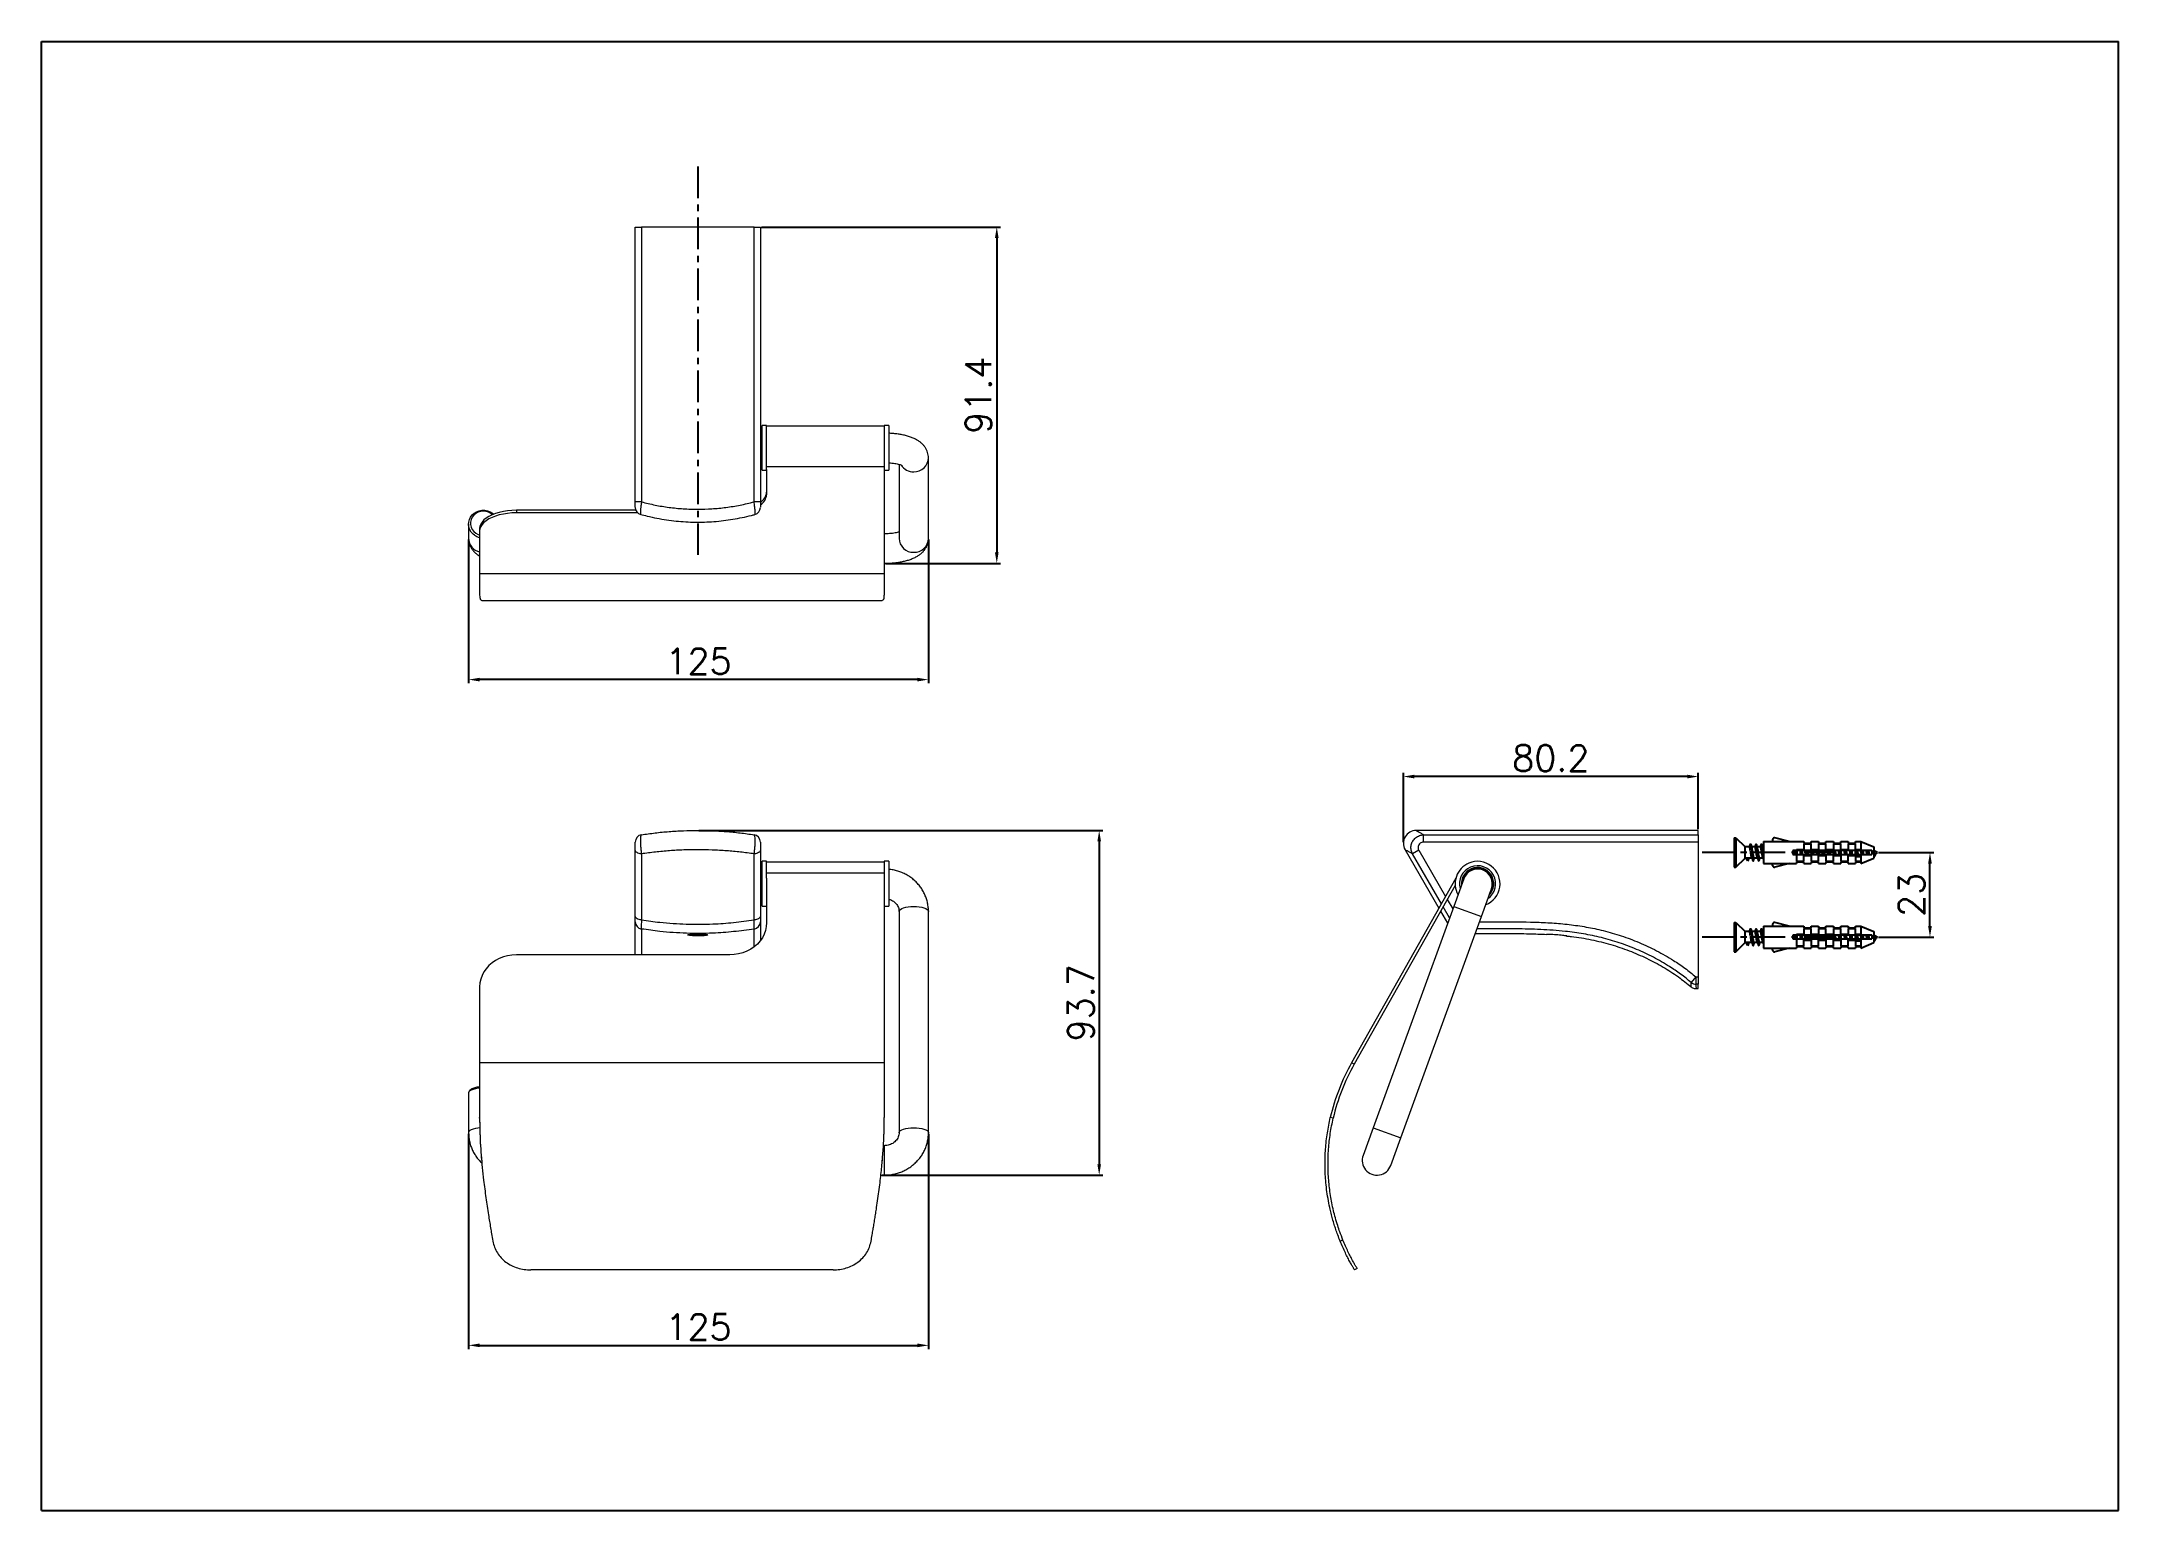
# Model space of a CAD drawing. Extents: x 578 to 1143, y 450 to 850.
import ezdxf

# ---------------------------------------------------------------- set-up
doc = ezdxf.new("R2010")
doc.units = 0
doc.header["$LTSCALE"] = 23.1
doc.linetypes.add('CENTER', pattern=[0.6, 0.375, -0.075, 0.075, -0.075])
doc.layers.get('0').update_dxf_attribs({"linetype": 'CONTINUOUS'})
doc.layers.get('Defpoints').update_dxf_attribs({"linetype": 'CONTINUOUS'})
doc.styles.get("Standard").update_dxf_attribs({"font": 'txt.shx', "bigfont": 'whgtxt.shx'})
doc.dimstyles.get("Standard").update_dxf_attribs({"dimtxt": 2.5, "dimasz": 0.18, "dimexe": 0.18, "dimexo": 0.0625, "dimgap": 0.09, "dimtad": 0, "dimtih": 1, "dimtoh": 1, "dimdec": 4, "dimzin": 0, "dimdsep": 46, "dimtxsty": 'Standard', "dimcen": 0.09, "dimadec": 0, "dimazin": 0, "dimtp": 0.001, "dimtm": 0.001, "dimtfac": 1, "dimtdec": 4, "dimtofl": 0, "dimtmove": 0, "dimatfit": 0, "dimfxl": 0, "dimtolj": 1, "dimtzin": 0, "dimarcsym": 0})

msp = doc.modelspace()

# ---------------------------------------------------------------- blocks, each defined once
blk = doc.blocks.new('A$C32A71373')
at = {"color": 2, "linetype": 'Continuous'}
for p, q in [((0, 0), (0, 420)), ((0, 420), (594, 420)), ((594, 0), (594, 420)), ((0, 0), (594, 0))]:
    blk.add_line(p, q, dxfattribs=at)
blk = doc.blocks.new('A$C4B08682C')
at = {"color": 7, "linetype": 'Continuous'}
for p, q in [((9.7, 31), (10.2, 31)), ((9.7, 31), (9.7, 23)), ((10.2, 31), (12.7, 28.5)), ((10.2, 31), (10.2, 23)), ((13.79, 28.5), (12.7, 28.5)), ((12.7, 25.5), (12.7, 28.5)), ((13.84, 28.66), (13.76, 28.5)), ((14.56, 28.33), (14.5, 28.5)), ((15.29, 28.5), (14.5, 28.5)), ((15.34, 28.66), (15.26, 28.5)), ((16.06, 28.33), (15.98, 28.55)), ((16.79, 28.5), (16, 28.5)), ((17.56, 28.33), (17.48, 28.55)), ((17.7, 28.5), (17.5, 28.5)), ((17.7, 30), (20.2, 30)), ((17.7, 30), (17.7, 24)), ((20.2, 30.5), (20.2, 29.96)), ((20.2, 29.96), (24.65, 29.96)), ((24.65, 29.96), (20.83, 30.98)), ((24.5, 30), (28.7, 30)), ((28.7, 30), (28.7, 29.5)), ((28.7, 29.5), (30.7, 29.5)), ((28.7, 29.35), (30.7, 29.35)), ((28.7, 29.35), (28.7, 27.5)), ((30.7, 30), (32.7, 30)), ((30.7, 29.5), (30.7, 30)), ((30.7, 27.5), (30.7, 29.35)), ((32.7, 30), (32.7, 29.5)), ((32.7, 29.5), (34.7, 29.5)), ((32.7, 29.35), (34.7, 29.35)), ((32.7, 29.35), (32.7, 27.5)), ((34.7, 30), (36.7, 30)), ((34.7, 29.5), (34.7, 30)), ((34.7, 27.5), (34.7, 29.35)), ((36.7, 30), (36.7, 29.5)), ((36.7, 29.5), (38.7, 29.5)), ((36.7, 29.35), (38.7, 29.35)), ((36.7, 29.35), (36.7, 27.5)), ((38.7, 30), (40.7, 30)), ((38.7, 29.5), (38.7, 30)), ((38.7, 27.5), (38.7, 29.35)), ((40.7, 30), (40.7, 29.5)), ((40.7, 29.5), (42.7, 29.5)), ((40.7, 29.35), (42.7, 29.35)), ((40.7, 29.35), (40.7, 27.5)), ((42.7, 30), (44.2, 30)), ((42.7, 29.5), (42.7, 30)), ((42.7, 27.5), (42.7, 29.35)), ((44.2, 30), (47.7, 28.5)), ((44.2, 30), (44.2, 27.5)), ((47.7, 28.5), (47.7, 25.5)), ((9.7, 23), (10.2, 23)), ((10.2, 23), (12.7, 25.5)), ((14.51, 25.5), (12.7, 25.5)), ((13.45, 24.7), (13.04, 25.5)), ((13.69, 25.5), (13.45, 24.7)), ((16.01, 25.5), (15.19, 25.5)), ((17.51, 25.5), (16.69, 25.5)), ((17.7, 24), (20.2, 24)), ((20.2, 24.04), (24.65, 24.04)), ((20.2, 23.5), (20.2, 24.04)), ((24.65, 24.04), (20.83, 23.02)), ((24.5, 24), (26.7, 24)), ((47.2, 27.5), (25.7, 27.5)), ((25.7, 27.5), (25.7, 26.5)), ((25.7, 26.5), (47.2, 26.5)), ((26.7, 27.8), (28.7, 27.8)), ((26.7, 27.8), (26.7, 27.5)), ((26.7, 26.5), (26.7, 24.65)), ((26.7, 24.65), (28.7, 24.65)), ((26.7, 24.5), (28.7, 24.5)), ((26.7, 24.5), (26.7, 24)), ((28.7, 24.65), (28.7, 26.5)), ((28.7, 26.2), (30.7, 26.2)), ((28.7, 24), (28.7, 24.5)), ((28.7, 24), (30.7, 24)), ((30.7, 27.8), (32.7, 27.8)), ((30.7, 26.5), (30.7, 24.65)), ((30.7, 24.65), (32.7, 24.65)), ((30.7, 24.5), (32.7, 24.5)), ((30.7, 24.5), (30.7, 24)), ((32.7, 24.65), (32.7, 26.5)), ((32.7, 26.2), (34.7, 26.2)), ((32.7, 24), (32.7, 24.5)), ((32.7, 24), (34.7, 24)), ((34.7, 27.8), (36.7, 27.8)), ((34.7, 26.5), (34.7, 24.65)), ((34.7, 24.65), (36.7, 24.65)), ((34.7, 24.5), (36.7, 24.5)), ((34.7, 24.5), (34.7, 24)), ((36.7, 24.65), (36.7, 26.5)), ((36.7, 26.2), (38.7, 26.2)), ((36.7, 24), (36.7, 24.5)), ((36.7, 24), (38.7, 24)), ((38.7, 27.8), (40.7, 27.8)), ((38.7, 26.5), (38.7, 24.65)), ((38.7, 24.65), (40.7, 24.65)), ((38.7, 24.5), (40.7, 24.5)), ((38.7, 24.5), (38.7, 24)), ((40.7, 24.65), (40.7, 26.5)), ((40.7, 26.2), (44.2, 26.2)), ((40.7, 24), (40.7, 24.5)), ((40.7, 24), (42.7, 24)), ((42.7, 27.8), (44.2, 27.8)), ((42.7, 26.8), (42.75, 26.51)), ((42.7, 26.2), (42.7, 26.8)), ((42.7, 25.95), (44.2, 25.95)), ((42.7, 25.95), (42.7, 24.65)), ((42.7, 24.65), (44.2, 24.65)), ((42.7, 24.5), (44.2, 24.5)), ((42.7, 24.5), (42.7, 24)), ((44.2, 26.5), (44.2, 24)), ((44.2, 24), (47.7, 25.5)), ((47.2, 27.5), (47.2, 26.5)), ((47.7, 26.24), (47.83, 26.02)), ((9.7, 8), (10.2, 8)), ((9.7, 8), (9.7, 0)), ((10.2, 8), (12.7, 5.5)), ((10.2, 8), (10.2, 0)), ((13.84, 5.66), (13.76, 5.5)), ((15.34, 5.66), (15.26, 5.5)), ((17.7, 7), (20.2, 7)), ((17.7, 7), (17.7, 1)), ((20.2, 7.5), (20.2, 6.96)), ((20.2, 6.96), (24.65, 6.96)), ((24.65, 6.96), (20.83, 7.98)), ((24.5, 7), (28.7, 7)), ((28.7, 7), (28.7, 6.5)), ((28.7, 6.5), (30.7, 6.5)), ((28.7, 6.35), (30.7, 6.35)), ((28.7, 6.35), (28.7, 4.5)), ((30.7, 7), (32.7, 7)), ((30.7, 6.5), (30.7, 7)), ((30.7, 4.5), (30.7, 6.35)), ((32.7, 7), (32.7, 6.5)), ((32.7, 6.5), (34.7, 6.5)), ((32.7, 6.35), (34.7, 6.35)), ((32.7, 6.35), (32.7, 4.5)), ((34.7, 7), (36.7, 7)), ((34.7, 6.5), (34.7, 7)), ((34.7, 4.5), (34.7, 6.35)), ((36.7, 7), (36.7, 6.5)), ((36.7, 6.5), (38.7, 6.5)), ((36.7, 6.35), (38.7, 6.35)), ((36.7, 6.35), (36.7, 4.5)), ((38.7, 7), (40.7, 7)), ((38.7, 6.5), (38.7, 7)), ((38.7, 4.5), (38.7, 6.35)), ((40.7, 7), (40.7, 6.5)), ((40.7, 6.5), (42.7, 6.5)), ((40.7, 6.35), (42.7, 6.35)), ((40.7, 6.35), (40.7, 4.5)), ((42.7, 7), (44.2, 7)), ((42.7, 6.5), (42.7, 7)), ((42.7, 4.5), (42.7, 6.35)), ((44.2, 7), (47.7, 5.5)), ((44.2, 7), (44.2, 4.5)), ((9.7, 0), (10.2, 0)), ((10.2, 0), (12.7, 2.5)), ((13.79, 5.5), (12.7, 5.5)), ((12.7, 2.5), (12.7, 5.5)), ((14.51, 2.5), (12.7, 2.5)), ((13.45, 1.7), (13.04, 2.5)), ((13.69, 2.5), (13.45, 1.7)), ((14.56, 5.33), (14.5, 5.5)), ((15.29, 5.5), (14.5, 5.5)), ((16.01, 2.5), (15.19, 2.5)), ((16.06, 5.33), (15.98, 5.55)), ((16.79, 5.5), (16, 5.5)), ((17.51, 2.5), (16.69, 2.5)), ((17.56, 5.33), (17.48, 5.55)), ((17.7, 5.5), (17.5, 5.5)), ((17.7, 1), (20.2, 1)), ((20.2, 1.04), (24.65, 1.04)), ((20.2, 0.5), (20.2, 1.04)), ((24.65, 1.04), (20.83, 0.02)), ((24.5, 1), (26.7, 1)), ((47.2, 4.5), (25.7, 4.5)), ((25.7, 4.5), (25.7, 3.5)), ((25.7, 3.5), (47.2, 3.5)), ((26.7, 4.8), (28.7, 4.8)), ((26.7, 4.8), (26.7, 4.5)), ((26.7, 3.5), (26.7, 1.65)), ((26.7, 1.65), (28.7, 1.65)), ((26.7, 1.5), (28.7, 1.5)), ((26.7, 1.5), (26.7, 1)), ((28.7, 1.65), (28.7, 3.5)), ((28.7, 3.2), (30.7, 3.2)), ((28.7, 1), (28.7, 1.5)), ((28.7, 1), (30.7, 1)), ((30.7, 4.8), (32.7, 4.8)), ((30.7, 3.5), (30.7, 1.65)), ((30.7, 1.65), (32.7, 1.65)), ((30.7, 1.5), (32.7, 1.5)), ((30.7, 1.5), (30.7, 1)), ((32.7, 1.65), (32.7, 3.5)), ((32.7, 3.2), (34.7, 3.2)), ((32.7, 1), (32.7, 1.5)), ((32.7, 1), (34.7, 1)), ((34.7, 4.8), (36.7, 4.8)), ((34.7, 3.5), (34.7, 1.65)), ((34.7, 1.65), (36.7, 1.65)), ((34.7, 1.5), (36.7, 1.5)), ((34.7, 1.5), (34.7, 1)), ((36.7, 1.65), (36.7, 3.5)), ((36.7, 3.2), (38.7, 3.2)), ((36.7, 1), (36.7, 1.5)), ((36.7, 1), (38.7, 1)), ((38.7, 4.8), (40.7, 4.8)), ((38.7, 3.5), (38.7, 1.65)), ((38.7, 1.65), (40.7, 1.65)), ((38.7, 1.5), (40.7, 1.5)), ((38.7, 1.5), (38.7, 1)), ((40.7, 1.65), (40.7, 3.5)), ((40.7, 3.2), (44.2, 3.2)), ((40.7, 1), (40.7, 1.5)), ((40.7, 1), (42.7, 1)), ((42.7, 4.8), (44.2, 4.8)), ((42.7, 3.8), (42.75, 3.51)), ((42.7, 3.2), (42.7, 3.8)), ((42.7, 2.95), (44.2, 2.95)), ((42.7, 2.95), (42.7, 1.65)), ((42.7, 1.65), (44.2, 1.65)), ((42.7, 1.5), (44.2, 1.5)), ((42.7, 1.5), (42.7, 1)), ((44.2, 3.5), (44.2, 1)), ((44.2, 1), (47.7, 2.5)), ((47.2, 4.5), (47.2, 3.5)), ((47.7, 5.5), (47.7, 2.5)), ((47.7, 3.24), (47.83, 3.02))]:
    blk.add_line(p, q, dxfattribs=at)
at = {"color": 1, "linetype": 'CENTER'}
for p, q in [((37.45, 27), (0, 27)), ((37.45, 4), (0, 4))]:
    blk.add_line(p, q, dxfattribs=at)
at = {"color": 7, "linetype": 'Continuous'}
for points in [[(13.79, 28.5), (13.85, 28.46), (13.91, 28.33), (13.97, 28.12), (14.02, 27.85), (14.08, 27.53), (14.14, 27.17), (14.2, 26.81), (14.25, 26.46), (14.31, 26.15), (14.37, 25.88), (14.43, 25.67), (14.47, 25.57)], [(14.15, 29.25), (14, 28.97), (13.84, 28.66)], [(14.15, 29.25), (14.18, 29.29), (14.23, 29.28), (14.28, 29.17)], [(14.5, 28.5), (14.48, 28.55), (14.37, 28.88), (14.28, 29.17)], [(14.28, 29.17), (14.28, 29.16), (14.34, 28.93), (14.39, 28.61), (14.44, 28.22), (14.49, 27.77), (14.54, 27.28), (14.6, 26.78), (14.65, 26.29), (14.7, 25.83), (14.75, 25.43), (14.81, 25.1), (14.86, 24.87), (14.9, 24.75)], [(15.19, 25.5), (15.13, 25.54), (15.07, 25.67), (15.01, 25.88), (14.96, 26.15), (14.9, 26.46), (14.84, 26.81), (14.79, 27.17), (14.73, 27.53), (14.67, 27.85), (14.61, 28.12), (14.56, 28.33)], [(15.29, 28.5), (15.35, 28.46), (15.41, 28.32), (15.47, 28.12), (15.52, 27.85), (15.58, 27.53), (15.64, 27.18), (15.69, 26.83), (15.75, 26.47), (15.81, 26.15), (15.87, 25.88), (15.93, 25.67), (15.97, 25.57)], [(15.65, 29.25), (15.5, 28.97), (15.34, 28.66)], [(15.65, 29.25), (15.69, 29.3), (15.74, 29.26), (15.78, 29.17)], [(15.98, 28.55), (15.87, 28.88), (15.78, 29.17)], [(15.78, 29.17), (15.8, 29.11), (15.85, 28.86), (15.9, 28.52), (15.95, 28.11), (16.01, 27.65), (16.06, 27.16), (16.11, 26.66), (16.16, 26.17), (16.21, 25.73), (16.27, 25.34), (16.32, 25.04), (16.37, 24.82), (16.4, 24.75)], [(16.69, 25.5), (16.63, 25.54), (16.57, 25.67), (16.52, 25.88), (16.46, 26.15), (16.4, 26.47), (16.34, 26.83), (16.28, 27.18), (16.23, 27.53), (16.17, 27.85), (16.11, 28.12), (16.06, 28.33)], [(17.15, 29.25), (17, 28.97), (16.84, 28.66), (16.76, 28.5)], [(16.79, 28.5), (16.85, 28.46), (16.91, 28.33), (16.96, 28.13), (17.02, 27.86), (17.08, 27.53), (17.14, 27.18), (17.2, 26.82), (17.25, 26.46), (17.31, 26.14), (17.37, 25.87), (17.43, 25.67), (17.47, 25.57)], [(17.15, 29.25), (17.21, 29.3), (17.26, 29.23), (17.28, 29.17)], [(17.48, 28.55), (17.37, 28.88), (17.28, 29.17)], [(17.28, 29.17), (17.31, 29.06), (17.36, 28.78), (17.41, 28.43), (17.47, 28), (17.52, 27.53)], [(17.7, 27.69), (17.67, 27.86), (17.61, 28.13), (17.56, 28.33)], [(13.45, 24.7), (13.5, 24.76), (13.53, 24.83)], [(13.53, 24.83), (13.62, 25.12), (13.73, 25.45), (13.75, 25.5)], [(14.47, 25.57), (14.59, 25.34), (14.75, 25.03), (14.9, 24.75)], [(14.9, 24.75), (14.91, 24.73), (14.96, 24.7), (15.01, 24.79), (15.03, 24.83)], [(15.03, 24.83), (15.12, 25.12), (15.23, 25.45), (15.25, 25.5)], [(15.97, 25.57), (16.09, 25.34), (16.25, 25.03), (16.4, 24.75)], [(16.4, 24.75), (16.42, 24.71), (16.47, 24.71), (16.53, 24.83)], [(16.53, 24.83), (16.62, 25.12), (16.73, 25.45), (16.75, 25.5)], [(17.47, 25.57), (17.59, 25.34), (17.7, 25.13)], [(17.52, 27.53), (17.62, 26.53), (17.67, 26.06), (17.7, 25.86)], [(26.09, 27.5), (26.14, 27.17), (26.2, 26.81), (26.25, 26.5)], [(26.52, 27.5), (26.54, 27.28), (26.6, 26.78), (26.63, 26.5)], [(26.9, 26.5), (26.84, 26.81), (26.79, 27.17), (26.73, 27.5)], [(27.59, 27.5), (27.64, 27.18), (27.69, 26.83), (27.75, 26.5)], [(28.02, 27.5), (28.06, 27.16), (28.11, 26.66), (28.13, 26.5)], [(28.4, 26.5), (28.34, 26.83), (28.28, 27.18), (28.23, 27.5)], [(29.09, 27.5), (29.14, 27.18), (29.2, 26.82), (29.25, 26.5)], [(29.52, 27.5), (29.62, 26.53), (29.63, 26.5)], [(29.9, 26.5), (29.84, 26.82), (29.79, 27.18), (29.73, 27.5)], [(30.59, 27.5), (30.64, 27.18), (30.7, 26.82), (30.75, 26.51)], [(31.02, 27.5), (31.03, 27.41), (31.08, 26.91), (31.13, 26.5)], [(31.4, 26.5), (31.34, 26.82), (31.29, 27.18), (31.23, 27.5)], [(32.09, 27.5), (32.14, 27.17), (32.2, 26.81), (32.25, 26.5)], [(32.52, 27.5), (32.54, 27.28), (32.6, 26.78), (32.63, 26.5)], [(32.9, 26.5), (32.84, 26.81), (32.79, 27.17), (32.73, 27.5)], [(33.59, 27.5), (33.64, 27.18), (33.69, 26.83), (33.75, 26.5)], [(34.02, 27.5), (34.06, 27.16), (34.11, 26.66), (34.13, 26.5)], [(34.4, 26.5), (34.34, 26.83), (34.28, 27.18), (34.23, 27.5)], [(35.09, 27.5), (35.14, 27.18), (35.2, 26.82), (35.25, 26.5)], [(35.52, 27.5), (35.62, 26.53), (35.63, 26.5)], [(35.9, 26.5), (35.84, 26.82), (35.79, 27.18), (35.73, 27.5)], [(36.59, 27.5), (36.64, 27.18), (36.7, 26.82), (36.75, 26.51)], [(37.02, 27.5), (37.03, 27.41), (37.08, 26.91), (37.13, 26.5)], [(37.4, 26.5), (37.34, 26.82), (37.29, 27.18), (37.23, 27.5)], [(38.09, 27.5), (38.14, 27.17), (38.2, 26.81), (38.25, 26.5)], [(38.52, 27.5), (38.54, 27.28), (38.6, 26.78), (38.63, 26.5)], [(38.9, 26.5), (38.84, 26.81), (38.79, 27.17), (38.73, 27.5)], [(39.59, 27.5), (39.64, 27.18), (39.69, 26.83), (39.75, 26.5)], [(40.02, 27.5), (40.06, 27.16), (40.11, 26.66), (40.13, 26.5)], [(40.4, 26.5), (40.34, 26.83), (40.28, 27.18), (40.23, 27.5)], [(41.09, 27.5), (41.14, 27.18), (41.2, 26.82), (41.25, 26.5)], [(41.52, 27.5), (41.62, 26.53), (41.63, 26.5)], [(41.89, 26.5), (41.84, 26.84), (41.78, 27.2), (41.73, 27.5)], [(42.59, 27.5), (42.6, 27.43), (42.65, 27.11), (42.7, 26.8)], [(43.02, 27.5), (43.03, 27.41), (43.08, 26.91), (43.13, 26.5)], [(43.23, 27.5), (43.28, 27.2), (43.34, 26.84), (43.39, 26.5)], [(44.08, 27.5), (44.11, 27.34), (44.17, 27), (44.22, 26.67), (44.25, 26.51)], [(44.52, 27.5), (44.54, 27.32), (44.59, 26.84), (44.63, 26.5)], [(44.73, 27.5), (44.77, 27.23), (44.83, 26.89), (44.89, 26.56), (44.9, 26.5)], [(45.58, 27.5), (45.6, 27.43), (45.66, 27.16), (45.72, 26.89), (45.78, 26.63), (45.81, 26.5)], [(46.01, 27.5), (46.05, 27.22), (46.1, 26.81), (46.14, 26.5)], [(46.2, 27.5), (46.2, 27.5), (46.26, 27.24), (46.32, 26.98), (46.38, 26.72), (46.43, 26.5)], [(47.07, 27.5), (47.07, 27.5), (47.15, 27.32), (47.2, 27.18)], [(47.7, 27.24), (47.75, 27.13), (47.8, 27.02), (47.86, 26.91), (47.92, 26.83), (47.98, 26.77), (48.03, 26.73), (48.09, 26.72)], [(47.7, 26.41), (47.71, 26.37), (47.76, 26.19), (47.81, 26.05), (47.83, 26.02)], [(47.83, 26.02), (47.86, 25.97), (47.92, 25.95), (47.97, 25.97), (48.02, 26.04), (48.07, 26.16), (48.09, 26.21)], [(48.18, 26.74), (48.14, 26.72), (48.09, 26.72)], [(48.09, 26.21), (48.14, 26.33), (48.21, 26.51), (48.28, 26.67)], [(48.28, 26.67), (48.35, 26.81), (48.37, 26.83)], [(14.15, 6.25), (14, 5.97), (13.84, 5.66)], [(14.15, 6.25), (14.18, 6.29), (14.23, 6.28), (14.28, 6.17)], [(14.5, 5.5), (14.48, 5.55), (14.37, 5.88), (14.28, 6.17)], [(14.28, 6.17), (14.28, 6.16), (14.34, 5.93), (14.39, 5.61), (14.44, 5.22), (14.49, 4.77), (14.54, 4.28), (14.6, 3.78), (14.65, 3.29), (14.7, 2.83), (14.75, 2.43), (14.81, 2.1), (14.86, 1.87), (14.9, 1.75)], [(15.65, 6.25), (15.5, 5.97), (15.34, 5.66)], [(15.65, 6.25), (15.69, 6.3), (15.74, 6.26), (15.78, 6.17)], [(15.98, 5.55), (15.87, 5.88), (15.78, 6.17)], [(15.78, 6.17), (15.8, 6.11), (15.85, 5.86), (15.9, 5.52), (15.95, 5.11), (16.01, 4.65), (16.06, 4.16), (16.11, 3.66), (16.16, 3.17), (16.21, 2.73), (16.27, 2.34), (16.32, 2.04), (16.37, 1.82), (16.4, 1.75)], [(17.15, 6.25), (17, 5.97), (16.84, 5.66), (16.76, 5.5)], [(17.15, 6.25), (17.21, 6.3), (17.26, 6.23), (17.28, 6.17)], [(17.48, 5.55), (17.37, 5.88), (17.28, 6.17)], [(17.28, 6.17), (17.31, 6.06), (17.36, 5.78), (17.41, 5.43), (17.47, 5), (17.52, 4.53)], [(13.45, 1.7), (13.5, 1.76), (13.53, 1.83)], [(13.53, 1.83), (13.62, 2.12), (13.73, 2.45), (13.75, 2.5)], [(13.79, 5.5), (13.85, 5.46), (13.91, 5.33), (13.97, 5.12), (14.02, 4.85), (14.08, 4.53), (14.14, 4.17), (14.2, 3.81), (14.25, 3.46), (14.31, 3.15), (14.37, 2.88), (14.43, 2.67), (14.47, 2.57)], [(14.47, 2.57), (14.59, 2.34), (14.75, 2.03), (14.9, 1.75)], [(15.19, 2.5), (15.13, 2.54), (15.07, 2.67), (15.01, 2.88), (14.96, 3.15), (14.9, 3.46), (14.84, 3.81), (14.79, 4.17), (14.73, 4.53), (14.67, 4.85), (14.61, 5.12), (14.56, 5.33)], [(14.9, 1.75), (14.91, 1.73), (14.96, 1.7), (15.01, 1.79), (15.03, 1.83)], [(15.03, 1.83), (15.12, 2.12), (15.23, 2.45), (15.25, 2.5)], [(15.29, 5.5), (15.35, 5.46), (15.41, 5.32), (15.47, 5.12), (15.52, 4.85), (15.58, 4.53), (15.64, 4.18), (15.69, 3.83), (15.75, 3.47), (15.81, 3.15), (15.87, 2.88), (15.93, 2.67), (15.97, 2.57)], [(15.97, 2.57), (16.09, 2.34), (16.25, 2.03), (16.4, 1.75)], [(16.69, 2.5), (16.63, 2.54), (16.57, 2.67), (16.52, 2.88), (16.46, 3.15), (16.4, 3.47), (16.34, 3.83), (16.28, 4.18), (16.23, 4.53), (16.17, 4.85), (16.11, 5.12), (16.06, 5.33)], [(16.4, 1.75), (16.42, 1.71), (16.47, 1.71), (16.53, 1.83)], [(16.53, 1.83), (16.62, 2.12), (16.73, 2.45), (16.75, 2.5)], [(16.79, 5.5), (16.85, 5.46), (16.91, 5.33), (16.96, 5.13), (17.02, 4.86), (17.08, 4.53), (17.14, 4.18), (17.2, 3.82), (17.25, 3.46), (17.31, 3.14), (17.37, 2.87), (17.43, 2.67), (17.47, 2.57)], [(17.47, 2.57), (17.59, 2.34), (17.7, 2.13)], [(17.52, 4.53), (17.62, 3.53), (17.67, 3.06), (17.7, 2.86)], [(17.7, 4.69), (17.67, 4.86), (17.61, 5.13), (17.56, 5.33)], [(26.09, 4.5), (26.14, 4.17), (26.2, 3.81), (26.25, 3.5)], [(26.52, 4.5), (26.54, 4.28), (26.6, 3.78), (26.63, 3.5)], [(26.9, 3.5), (26.84, 3.81), (26.79, 4.17), (26.73, 4.5)], [(27.59, 4.5), (27.64, 4.18), (27.69, 3.83), (27.75, 3.5)], [(28.02, 4.5), (28.06, 4.16), (28.11, 3.66), (28.13, 3.5)], [(28.4, 3.5), (28.34, 3.83), (28.28, 4.18), (28.23, 4.5)], [(29.09, 4.5), (29.14, 4.18), (29.2, 3.82), (29.25, 3.5)], [(29.52, 4.5), (29.62, 3.53), (29.63, 3.5)], [(29.9, 3.5), (29.84, 3.82), (29.79, 4.18), (29.73, 4.5)], [(30.59, 4.5), (30.64, 4.18), (30.7, 3.82), (30.75, 3.51)], [(31.02, 4.5), (31.03, 4.41), (31.08, 3.91), (31.13, 3.5)], [(31.4, 3.5), (31.34, 3.82), (31.29, 4.18), (31.23, 4.5)], [(32.09, 4.5), (32.14, 4.17), (32.2, 3.81), (32.25, 3.5)], [(32.52, 4.5), (32.54, 4.28), (32.6, 3.78), (32.63, 3.5)], [(32.9, 3.5), (32.84, 3.81), (32.79, 4.17), (32.73, 4.5)], [(33.59, 4.5), (33.64, 4.18), (33.69, 3.83), (33.75, 3.5)], [(34.02, 4.5), (34.06, 4.16), (34.11, 3.66), (34.13, 3.5)], [(34.4, 3.5), (34.34, 3.83), (34.28, 4.18), (34.23, 4.5)], [(35.09, 4.5), (35.14, 4.18), (35.2, 3.82), (35.25, 3.5)], [(35.52, 4.5), (35.62, 3.53), (35.63, 3.5)], [(35.9, 3.5), (35.84, 3.82), (35.79, 4.18), (35.73, 4.5)], [(36.59, 4.5), (36.64, 4.18), (36.7, 3.82), (36.75, 3.51)], [(37.02, 4.5), (37.03, 4.41), (37.08, 3.91), (37.13, 3.5)], [(37.4, 3.5), (37.34, 3.82), (37.29, 4.18), (37.23, 4.5)], [(38.09, 4.5), (38.14, 4.17), (38.2, 3.81), (38.25, 3.5)], [(38.52, 4.5), (38.54, 4.28), (38.6, 3.78), (38.63, 3.5)], [(38.9, 3.5), (38.84, 3.81), (38.79, 4.17), (38.73, 4.5)], [(39.59, 4.5), (39.64, 4.18), (39.69, 3.83), (39.75, 3.5)], [(40.02, 4.5), (40.06, 4.16), (40.11, 3.66), (40.13, 3.5)], [(40.4, 3.5), (40.34, 3.83), (40.28, 4.18), (40.23, 4.5)], [(41.09, 4.5), (41.14, 4.18), (41.2, 3.82), (41.25, 3.5)], [(41.52, 4.5), (41.62, 3.53), (41.63, 3.5)], [(41.89, 3.5), (41.84, 3.84), (41.78, 4.2), (41.73, 4.5)], [(42.59, 4.5), (42.6, 4.43), (42.65, 4.11), (42.7, 3.8)], [(43.02, 4.5), (43.03, 4.41), (43.08, 3.91), (43.13, 3.5)], [(43.23, 4.5), (43.28, 4.2), (43.34, 3.84), (43.39, 3.5)], [(44.08, 4.5), (44.11, 4.34), (44.17, 4), (44.22, 3.67), (44.25, 3.51)], [(44.52, 4.5), (44.54, 4.32), (44.59, 3.84), (44.63, 3.5)], [(44.73, 4.5), (44.77, 4.23), (44.83, 3.89), (44.89, 3.56), (44.9, 3.5)], [(45.58, 4.5), (45.6, 4.43), (45.66, 4.16), (45.72, 3.89), (45.78, 3.63), (45.81, 3.5)], [(46.01, 4.5), (46.05, 4.22), (46.1, 3.81), (46.14, 3.5)], [(46.2, 4.5), (46.2, 4.5), (46.26, 4.24), (46.32, 3.98), (46.38, 3.72), (46.43, 3.5)], [(47.07, 4.5), (47.07, 4.5), (47.15, 4.32), (47.2, 4.18)], [(47.7, 4.24), (47.75, 4.13), (47.8, 4.02), (47.86, 3.91), (47.92, 3.83), (47.98, 3.77), (48.03, 3.73), (48.09, 3.72)], [(47.7, 3.41), (47.71, 3.37), (47.76, 3.19), (47.81, 3.05), (47.83, 3.02)], [(47.83, 3.02), (47.86, 2.97), (47.92, 2.95), (47.97, 2.97), (48.02, 3.04), (48.07, 3.16), (48.09, 3.21)], [(48.18, 3.74), (48.14, 3.72), (48.09, 3.72)], [(48.09, 3.21), (48.14, 3.33), (48.21, 3.51), (48.28, 3.67)], [(48.28, 3.67), (48.35, 3.81), (48.37, 3.83)]]:
    blk.add_lwpolyline(points, dxfattribs=at)
for centre, radius, start, end in [((20.7, 30.5), 0.5, 75, 180), ((20.7, 23.5), 0.5, 180, 285), ((42.7, 15.75), 12.75, 61.9275, 66.8526), ((42.7, 38.25), 12.75, 295.4837, 298.0725), ((20.7, 7.5), 0.5, 75, 180), ((20.7, 0.5), 0.5, 180, 285), ((42.7, -7.25), 12.75, 61.9275, 66.8526), ((42.7, 15.25), 12.75, 295.4837, 298.0725)]:
    blk.add_arc(centre, radius, start, end, dxfattribs=at)
blk = doc.blocks.new('*D77')
at = {"color": 2, "lineweight": -2, "transparency": 16777216}
for p, q in [((1077.78, 629.27), (1092.75, 629.27)), ((1091.75, 609.27), (1091.75, 626.27)), ((1077.78, 606.27), (1092.75, 606.27))]:
    blk.add_line(p, q, dxfattribs=at)
at = {"color": 2, "transparency": 16777216}
for points in [[(1091.25, 626.27), (1092.25, 626.27), (1091.75, 629.27)], [(1091.25, 609.27), (1092.25, 609.27), (1091.75, 606.27)]]:
    blk.add_solid(points, dxfattribs=at)
at = {"layer": 'Defpoints', "color": 0, "transparency": 16777216}
for p in [(1077.48, 629.27), (1091.75, 629.27), (1077.48, 606.27)]:
    blk.add_point(p, dxfattribs=at)
at = {"color": 2, "transparency": 16777216, "insert": (1086.75, 617.77), "char_height": 7, "attachment_point": 5, "rotation": 90}
blk.add_mtext('\\A1;23', dxfattribs=at)
blk = doc.blocks.new('A$C43986DA5')
at = {"color": 7, "linetype": 'Continuous', "lineweight": 15}
for p, q in [((45.3, 96.1), (45.3, 114.05)), ((46.99, 113.07), (46.99, 95.11)), ((77.61, 95.11), (77.61, 113.07)), ((79.3, 114.05), (79.3, 96.1)), ((79.8, 108.94), (79.3, 108.94)), ((81, 111.04), (79.8, 111.04)), ((79.8, 98.84), (79.8, 111.04)), ((81, 106.43), (81, 111.04)), ((113, 110.83), (81, 110.83)), ((113, 107.84), (81, 107.84)), ((114.2, 111.04), (113, 111.04)), ((113, 111.04), (113, 110.56)), ((113, 110.56), (113, 106.43)), ((114.2, 111.04), (114.2, 110.56)), ((114.2, 110.56), (114.2, 98.84)), ((81, 106.43), (81, 94.34)), ((113, 106.43), (113, 56.29)), ((79.3, 100.94), (79.8, 100.94)), ((79.8, 98.84), (81, 98.84)), ((113, 98.84), (114.2, 98.84)), ((117, 97.42), (117, 37.28)), ((125, 37.28), (125, 97.42)), ((71, 85.63), (13, 85.63)), ((3, 76.93), (3, 56.29)), ((3, 56.29), (3, 41.41)), ((113, 56.29), (3, 56.29)), ((113, 56.29), (113, 41.41)), ((0, 48.09), (0, 37.28)), ((3, 41.23), (3, 41.41)), ((113, 41.23), (113, 41.41)), ((113, 33.77), (112.75, 33.77)), ((112.06, 25.77), (113, 25.77)), ((99.06, 0), (16.94, 0))]:
    blk.add_line(p, q, dxfattribs=at)
at = {"color": 8, "linetype": 'Continuous', "lineweight": 15}
for p, q in [((113, 33.77), (113, 31.13)), ((113, 31.13), (113, 25.77))]:
    blk.add_line(p, q, dxfattribs=at)
at = {"color": 7, "linetype": 'Continuous', "lineweight": 15, "flags": 128}
for points in [[(46.99, 113.07), (46.65, 113.11), (46.32, 113.18), (46.03, 113.28), (45.78, 113.4), (45.57, 113.55), (45.42, 113.71), (45.33, 113.88), (45.3, 114.05)], [(79.3, 114.05), (79.27, 113.88), (79.18, 113.71), (79.03, 113.55), (78.82, 113.4), (78.57, 113.28), (78.28, 113.18), (77.95, 113.11), (77.61, 113.07)], [(46.99, 95.11), (46.65, 95.16), (46.32, 95.23), (46.03, 95.33), (45.78, 95.45), (45.57, 95.6), (45.42, 95.76), (45.33, 95.93), (45.3, 96.1)], [(79.3, 96.1), (79.27, 95.93), (79.18, 95.76), (79.03, 95.6), (78.82, 95.45), (78.57, 95.33), (78.28, 95.23), (77.95, 95.16), (77.61, 95.11)], [(81, 94.34), (80.93, 93.29), (80.71, 92.26), (80.35, 91.25), (79.85, 90.29), (79.23, 89.39), (78.49, 88.57), (77.63, 87.82), (76.68, 87.17), (75.65, 86.63), (74.55, 86.2), (73.39, 85.89), (72.21, 85.7), (71, 85.63)], [(13, 85.63), (11.79, 85.57), (10.61, 85.38), (9.45, 85.07), (8.35, 84.64), (7.32, 84.09), (6.37, 83.44), (5.51, 82.7), (4.77, 81.87), (4.15, 80.97), (3.65, 80.01), (3.29, 79.01), (3.07, 77.98), (3, 76.93)]]:
    blk.add_lwpolyline(points, dxfattribs=at)
at = {"color": 8, "linetype": 'Continuous', "lineweight": 15, "flags": 128}
for points in [[(117, 97.42), (117, 97.49), (117.11, 97.75), (117.36, 97.99), (117.74, 98.22), (118.24, 98.41), (118.84, 98.58), (119.51, 98.69), (120.24, 98.77), (121, 98.79)], [(121, 98.79), (121.76, 98.77), (122.49, 98.69), (123.16, 98.58), (123.76, 98.41), (124.26, 98.22), (124.64, 97.99), (124.89, 97.75), (125, 97.49), (125, 97.42)], [(3, 49.42), (2.51, 49.36), (1.84, 49.24), (1.24, 49.08), (0.74, 48.88), (0.36, 48.66), (0.11, 48.41), (0, 48.16), (0, 48.09)], [(3.02, 38.61), (2.51, 38.55), (1.84, 38.44), (1.24, 38.27), (0.74, 38.08), (0.36, 37.85), (0.11, 37.61), (0, 37.35), (0, 37.28)], [(117, 37.29), (117, 37.35), (117.11, 37.61), (117.36, 37.85), (117.74, 38.08), (118.24, 38.27), (118.84, 38.44), (119.51, 38.55), (120.24, 38.63), (121, 38.65)], [(121, 38.65), (121.76, 38.63), (122.49, 38.55), (123.16, 38.44), (123.76, 38.27), (124.26, 38.08), (124.64, 37.85), (124.89, 37.61), (125, 37.35), (125, 37.28)]]:
    blk.add_lwpolyline(points, dxfattribs=at)
at = {"color": 7, "linetype": 'Continuous', "lineweight": 15}
for centre, start, end in [((47.3, 116.28), 98.8882, 180), ((77.3, 116.28), 0, 81.1118), ((47.3, 94.62), 180, 261.0188), ((77.3, 94.62), 278.9803, 0)]:
    blk.add_arc(centre, 2, start, end, dxfattribs=at)
for points, knots in [([(46.99, 118.25), (48.22, 118.43), (50.69, 118.79), (54.5, 119.16), (58.38, 119.39), (62.28, 119.47), (66.15, 119.39), (69.99, 119.17), (73.83, 118.8), (76.35, 118.43), (77.61, 118.25)], [0, 0, 0, 0, 0.1236799, 0.2473523, 0.373777, 0.5001985, 0.623739, 0.7472824, 0.8736371, 1, 1, 1, 1]), ([(45.3, 114.05), (45.3, 114.21), (45.3, 114.53), (45.3, 115.05), (45.3, 115.53), (45.3, 115.92), (45.3, 116.18), (45.3, 116.27), (45.3, 116.28), (45.3, 116.28)], [0, 0, 0, 0, 0.1656551, 0.331538, 0.4919935, 0.6477108, 0.8030777, 0.9623232, 1, 1, 1, 1]), ([(46.99, 118.25), (46.98, 118.25), (46.91, 118.23), (46.81, 118), (46.73, 117.38), (46.7, 116.47), (46.73, 115.36), (46.83, 114.15), (46.93, 113.43), (46.99, 113.07)], [0, 0, 0, 0, 0.037076, 0.194954, 0.350771, 0.508047, 0.670046, 0.836164, 1, 1, 1, 1]), ([(77.61, 113.07), (76.38, 113.24), (73.92, 113.57), (70.11, 113.92), (66.23, 114.14), (62.33, 114.22), (58.46, 114.15), (54.61, 113.93), (50.77, 113.59), (48.25, 113.24), (46.99, 113.07)], [0, 0, 0, 0, 0.1235846, 0.2471616, 0.373483, 0.4998012, 0.6234382, 0.7470782, 0.873535, 1, 1, 1, 1]), ([(77.61, 113.07), (77.62, 113.14), (77.69, 113.55), (77.79, 114.37), (77.88, 115.51), (77.9, 116.59), (77.87, 117.48), (77.77, 118.11), (77.66, 118.21), (77.61, 118.25)], [0, 0, 0, 0, 0.036764, 0.19458, 0.350392, 0.507726, 0.66983, 0.83606, 1, 1, 1, 1]), ([(79.3, 116.28), (79.3, 116.26), (79.3, 116.23), (79.3, 115.97), (79.3, 115.58), (79.3, 115.12), (79.3, 114.62), (79.3, 114.27), (79.3, 114.09), (79.3, 114.05)], [0, 0, 0, 0, 0.1658, 0.331827, 0.4924, 0.648166, 0.8035, 0.962649, 1, 1, 1, 1]), ([(125, 97.42), (124.99, 97.69), (124.98, 98.35), (124.84, 99.4), (124.57, 100.57), (124.16, 101.7), (123.64, 102.79), (123.01, 103.82), (122.26, 104.78), (121.42, 105.66), (120.48, 106.46), (119.47, 107.15), (118.38, 107.74), (117.23, 108.23), (116.04, 108.58), (115.02, 108.8), (114.4, 108.85), (114.2, 108.87)], [0, 0, 0, 0, 0.046143, 0.116327, 0.186504, 0.256699, 0.326951, 0.397294, 0.467757, 0.538362, 0.609119, 0.680034, 0.751105, 0.822322, 0.893672, 0.965139, 1, 1, 1, 1]), ([(45.3, 94.62), (45.3, 94.65), (45.3, 94.72), (45.3, 95.24), (45.3, 95.81), (45.3, 96.1)], [0, 0, 0, 0, 0.322325, 0.644717, 1, 1, 1, 1]), ([(79.3, 96.1), (79.3, 95.83), (79.3, 95.29), (79.3, 94.74), (79.3, 94.66), (79.3, 94.62)], [0, 0, 0, 0, 0.322324, 0.644716, 1, 1, 1, 1]), ([(114.2, 100.77), (114.34, 100.73), (114.7, 100.63), (115.23, 100.36), (115.77, 99.98), (116.22, 99.53), (116.58, 99.02), (116.84, 98.47), (116.98, 97.93), (116.99, 97.58), (117, 97.42)], [0, 0, 0, 0, 0.082256, 0.210873, 0.340765, 0.472709, 0.607619, 0.746466, 0.889997, 1, 1, 1, 1]), ([(45.3, 85.63), (45.3, 85.99), (45.3, 87.21), (45.3, 88.94), (45.3, 90.82), (45.3, 92.24), (45.3, 93.23), (45.3, 93.89), (45.3, 94.3), (45.3, 94.43), (45.3, 94.49)], [0, 0, 0, 0, 0.058007, 0.20054, 0.346807, 0.493074, 0.621024, 0.74919, 0.87749, 1, 1, 1, 1]), ([(46.99, 95.11), (46.98, 94.86), (46.96, 94.35), (46.94, 93.55), (46.94, 92.81), (46.97, 92.7), (46.99, 92.65)], [0, 0, 0, 0, 0.17503, 0.356145, 0.678302, 1, 1, 1, 1]), ([(46.99, 95.11), (48.66, 94.88), (51.51, 94.48), (55.58, 94.15), (59.18, 93.97), (62.79, 93.92), (67.08, 94.02), (72.04, 94.35), (75.75, 94.86), (77.61, 95.11)], [0, 0, 0, 0, 0.164922, 0.28168, 0.398438, 0.516019, 0.633599, 0.816409, 1, 1, 1, 1]), ([(77.61, 92.65), (75.76, 92.38), (72.05, 91.86), (67.1, 91.53), (62.82, 91.42), (59.21, 91.47), (55.61, 91.65), (51.52, 92), (48.66, 92.41), (46.99, 92.65)], [0, 0, 0, 0, 0.18281, 0.3664, 0.483158, 0.599915, 0.717497, 0.835078, 1, 1, 1, 1]), ([(59.55, 91.06), (59.58, 91.03), (59.64, 90.98), (60.12, 90.89), (60.82, 90.81), (61.7, 90.77), (62.63, 90.76), (63.53, 90.8), (64.29, 90.87), (64.83, 90.95), (65.09, 91.04), (65.03, 91.11), (64.66, 91.15), (64.03, 91.18), (63.2, 91.19), (62.27, 91.2), (61.34, 91.19), (60.53, 91.18), (59.91, 91.15), (59.59, 91.11), (59.56, 91.07), (59.55, 91.06)], [0, 0, 0, 0, 0.053979, 0.107954, 0.161998, 0.215835, 0.269237, 0.32236, 0.375626, 0.429317, 0.483324, 0.537327, 0.591127, 0.644752, 0.698316, 0.751885, 0.805464, 0.859043, 0.912611, 0.966175, 1, 1, 1, 1]), ([(77.61, 92.65), (77.62, 92.66), (77.64, 92.7), (77.66, 93.03), (77.66, 93.76), (77.63, 94.66), (77.61, 95.11)], [0, 0, 0, 0, 0.175031, 0.356147, 0.678303, 1, 1, 1, 1]), ([(79.3, 94.62), (79.3, 94.63), (79.3, 94.65), (79.3, 94.59), (79.3, 94.32), (79.3, 93.9), (79.3, 93.25), (79.3, 92.24), (79.3, 91.05), (79.3, 90.01), (79.3, 89.59)], [0, 0, 0, 0, 0.202517, 0.405008, 0.507194, 0.609515, 0.711723, 0.813756, 0.925836, 1, 1, 1, 1]), ([(3, 49.74), (2.98, 49.74), (2.73, 49.72), (2.27, 49.65), (1.66, 49.51), (1.11, 49.33), (0.66, 49.11), (0.33, 48.85), (0.11, 48.56), (0, 48.3), (0.01, 48.14), (0.02, 48.1)], [0, 0, 0, 0, 0.01262, 0.155385, 0.299296, 0.445401, 0.595465, 0.73431, 0.851619, 0.958495, 1, 1, 1, 1]), ([(3, 41.41), (3.01, 40.31), (3.03, 38.08), (3.17, 34.67), (3.4, 31.23), (3.71, 27.79), (4.04, 24.71), (4.38, 21.98), (4.7, 19.62), (5.04, 17.29), (5.37, 15.15), (5.68, 13.21), (5.97, 11.48), (6.27, 9.68), (6.48, 8.49), (6.6, 7.82)], [0, 0, 0, 0, 0.098095, 0.198746, 0.299106, 0.39891, 0.499714, 0.568786, 0.639628, 0.70868, 0.777926, 0.832316, 0.886528, 0.937058, 1, 1, 1, 1]), ([(3, 41.23), (3.01, 40.15), (3.03, 37.94), (3.18, 34.59), (3.37, 31.54), (3.55, 29.63), (3.63, 28.85)], [0, 0, 0, 0, 0.266279, 0.539498, 0.811942, 1, 1, 1, 1]), ([(109.4, 7.82), (109.5, 8.39), (109.68, 9.43), (109.94, 10.94), (110.19, 12.4), (110.43, 13.87), (110.67, 15.41), (110.95, 17.24), (111.27, 19.4), (111.6, 21.86), (111.98, 24.92), (112.38, 28.58), (112.73, 32.89), (112.96, 37.19), (112.99, 40.02), (113, 41.41)], [0, 0, 0, 0, 0.053886, 0.098899, 0.140713, 0.189187, 0.234161, 0.280946, 0.354361, 0.427856, 0.49969, 0.62386, 0.748346, 0.876212, 1, 1, 1, 1]), ([(112.38, 28.85), (112.49, 30.16), (112.74, 32.92), (112.95, 37.07), (112.98, 39.86), (113, 41.23)], [0, 0, 0, 0, 0.31688, 0.663981, 1, 1, 1, 1]), ([(0, 37.28), (0.01, 37.02), (0.02, 36.36), (0.16, 35.31), (0.43, 34.14), (0.84, 33), (1.36, 31.92), (1.99, 30.89), (2.74, 29.93), (3.29, 29.32), (3.6, 29.06), (3.61, 29.05)], [0, 0, 0, 0, 0.085576, 0.215735, 0.345884, 0.476064, 0.606349, 0.736805, 0.867483, 0.998423, 1, 1, 1, 1]), ([(117, 37.28), (117, 37.21), (116.99, 36.93), (116.9, 36.44), (116.67, 35.84), (116.31, 35.29), (115.86, 34.8), (115.31, 34.39), (114.7, 34.08), (114.03, 33.87), (113.46, 33.78), (113.11, 33.77), (113, 33.77)], [0, 0, 0, 0, 0.042742, 0.166078, 0.287843, 0.405847, 0.519744, 0.6302, 0.73812, 0.844309, 0.949404, 1, 1, 1, 1]), ([(113, 25.77), (113.26, 25.77), (113.94, 25.78), (115.04, 25.91), (116.26, 26.18), (117.46, 26.57), (118.6, 27.07), (119.68, 27.69), (120.69, 28.42), (121.62, 29.24), (122.45, 30.15), (123.17, 31.13), (123.79, 32.19), (124.28, 33.3), (124.65, 34.45), (124.9, 35.63), (124.99, 36.58), (125, 37.13), (125, 37.28)], [0, 0, 0, 0, 0.042005, 0.109074, 0.176182, 0.243285, 0.310359, 0.377377, 0.444313, 0.511142, 0.577841, 0.644394, 0.710789, 0.777024, 0.843104, 0.909045, 0.974871, 1, 1, 1, 1]), ([(6.6, 7.82), (6.73, 7.27), (6.99, 6.16), (7.77, 4.64), (8.81, 3.27), (10.11, 2.11), (11.63, 1.18), (13.3, 0.51), (15.09, 0.08), (16.32, 0.03), (16.94, 0)], [0, 0, 0, 0, 0.124902, 0.249979, 0.374714, 0.499926, 0.624547, 0.749846, 0.874402, 1, 1, 1, 1]), ([(99.06, 0), (99.68, 0.03), (100.9, 0.08), (102.69, 0.5), (104.37, 1.18), (105.88, 2.11), (107.18, 3.27), (108.23, 4.63), (109.01, 6.16), (109.27, 7.27), (109.4, 7.82)], [0, 0, 0, 0, 0.1249361, 0.24999, 0.3747847, 0.4999211, 0.6246255, 0.7498681, 0.8744923, 1, 1, 1, 1])]:
    blk.add_open_spline(points, degree=3, knots=knots, dxfattribs=at)
at = {"color": 8, "linetype": 'Continuous', "lineweight": 15}
for points, knots in [([(46.99, 92.65), (46.99, 92.65), (46.99, 92.67), (46.99, 92.62), (46.99, 92.36), (46.99, 91.96), (46.99, 91.31), (47, 90.34), (47, 88.95), (47.01, 87.39), (47.02, 86.14), (47.02, 85.63)], [0, 0, 0, 0, 0.181928, 0.363833, 0.455623, 0.547534, 0.63934, 0.730984, 0.831002, 0.931337, 1, 1, 1, 1]), ([(77.59, 87.88), (77.59, 88.23), (77.6, 89.2), (77.6, 90.36), (77.61, 91.39), (77.61, 92.13), (77.61, 92.55), (77.61, 92.71), (77.61, 92.68), (77.61, 92.66), (77.61, 92.65)], [0, 0, 0, 0, 0.064621, 0.177191, 0.288285, 0.399397, 0.549397, 0.69952, 0.849794, 1, 1, 1, 1])]:
    blk.add_open_spline(points, degree=3, knots=knots, dxfattribs=at)
blk = doc.blocks.new('A$C1D18628C')
at = {"color": 7, "linetype": 'Continuous', "lineweight": 15}
for p, q in [((101.46, 119.44), (24.78, 119.44)), ((101.46, 118.25), (101.46, 119.44)), ((21.74, 114.19), (30.93, 98.28)), ((25.49, 114.05), (23.78, 113.07)), ((26.78, 116.28), (26.78, 118.25)), ((26.78, 118.25), (101.46, 118.25)), ((101.46, 116.28), (26.78, 116.28)), ((101.46, 118.25), (101.46, 116.28)), ((101.46, 116.28), (101.46, 79.62)), ((35.54, 106.43), (7.22, 56.29)), ((35.37, 104.51), (7.91, 55.9)), ((37.7, 106.31), (34.96, 98.79)), ((42.48, 96.06), (45.21, 103.57)), ((44.98, 102.94), (45.15, 102.94)), ((45.19, 103.14), (45.16, 103.41)), ((45.46, 103.94), (45.47, 103.88)), ((34.96, 98.79), (13.07, 38.65)), ((20.59, 35.92), (42.48, 96.06)), ((31.4, 97.47), (33.29, 94.2)), ((100.82, 79.62), (99.54, 78.11)), ((100.82, 79.62), (101.46, 79.62)), ((100.82, 79.62), (100.82, 77.64)), ((101.46, 79.62), (101.46, 77.64)), ((101.46, 77.64), (100.82, 77.64)), ((100.83, 76.44), (101.46, 76.44)), ((101.46, 76.44), (101.46, 77.64)), ((7.91, 55.9), (7.22, 56.29)), ((2.21, 41.23), (1.43, 41.41)), ((13.07, 38.65), (10.34, 31.13)), ((17.85, 28.4), (20.59, 35.92)), ((4.85, 8.13), (4.11, 7.82)), ((8.72, 0.41), (8.03, 0))]:
    blk.add_line(p, q, dxfattribs=at)
at = {"color": 8, "linetype": 'Continuous', "lineweight": 15}
for p, q in [((31.62, 99.49), (23.78, 113.07)), ((25.49, 114.05), (32.75, 101.49)), ((33.83, 95.67), (32.08, 98.69)), ((33.21, 100.68), (34.71, 98.1)), ((34.96, 98.79), (42.48, 96.06)), ((13.07, 38.65), (20.59, 35.92))]:
    blk.add_line(p, q, dxfattribs=at)
at = {"color": 7, "linetype": 'Continuous', "lineweight": 15}
for centre, radius, start, end in [((24.78, 115.94), 3.5, 89.9896, 210.0284), ((41.46, 104.94), 6.1, 112.9509, 209.0244), ((41.46, 104.94), 4.3, 112.9509, 181.5289), ((41.46, 104.94), 4.2, 322.2472, 177.7528), ((41.46, 104.94), 4, 340, 160), ((41.46, 104.94), 6.1, 290.9756, 112.9509), ((41.46, 104.94), 4.3, 318.4711, 112.9509), ((100.82, 79.66), 2.01, 230.3787, 270.0478), ((55.8, 28.85), 55.8, 150.5373, 166.9859), ((55.8, 28.85), 55, 150.5373, 166.9859), ((14.09, 29.77), 4, 160, 340)]:
    blk.add_arc(centre, radius, start, end, dxfattribs=at)
at = {"color": 8, "linetype": 'Continuous', "lineweight": 15}
for radius, start, end in [(4.91, 112.9509, 195.4312), (4.41, 112.9509, 184.8774), (4.91, 304.5688, 112.9509), (4.41, 315.1226, 112.9509)]:
    blk.add_arc((41.46, 104.94), radius, start, end, dxfattribs=at)
for points, knots in [([(24.78, 119.44), (24.78, 119.44), (24.73, 119.47), (24.88, 119.38), (25.23, 119.17), (25.86, 118.8), (26.47, 118.44), (26.78, 118.25)], [0, 0, 0, 0, 0.00048, 0.24684, 0.494607, 0.746616, 1, 1, 1, 1]), ([(23.78, 113.07), (23.48, 113.23), (22.86, 113.57), (22.23, 113.93), (21.85, 114.13), (21.7, 114.22), (21.74, 114.19), (21.74, 114.19)], [0, 0, 0, 0, 0.2465163, 0.4942853, 0.7461612, 0.9995264, 1, 1, 1, 1]), ([(99.54, 78.11), (98.59, 78.88), (96.69, 80.42), (93.27, 82.72), (89.29, 85.02), (84.71, 87.17), (79.98, 88.96), (75.15, 90.37), (70.25, 91.39), (64.74, 92.13), (58.61, 92.55), (51.88, 92.71), (46.09, 92.68), (42.55, 92.66), (41.24, 92.66)], [0, 0, 0, 0, 0.059495, 0.119, 0.200877, 0.283023, 0.36519, 0.447097, 0.527929, 0.608774, 0.717914, 0.827144, 0.936484, 1, 1, 1, 1]), ([(41.96, 94.63), (43.88, 94.63), (48.89, 94.64), (55.47, 94.59), (61.7, 94.32), (66.37, 93.9), (71.02, 93.24), (75.75, 92.25), (80.55, 90.86), (85.41, 89.03), (90.15, 86.81), (94.3, 84.42), (97.87, 82.02), (99.84, 80.42), (100.82, 79.62)], [0, 0, 0, 0, 0.092513, 0.241782, 0.31711, 0.392537, 0.467881, 0.543096, 0.625717, 0.708338, 0.793079, 0.877812, 0.93876, 1, 1, 1, 1]), ([(99.53, 76.92), (99.53, 76.93), (99.53, 76.96), (99.53, 77.19), (99.53, 77.55), (99.54, 77.92), (99.54, 78.11)], [0, 0, 0, 0, 0.2482934, 0.4979729, 0.7487946, 1, 1, 1, 1]), ([(100.82, 77.64), (100.82, 77.46), (100.82, 77.09), (100.83, 76.72), (100.83, 76.49), (100.83, 76.46), (100.83, 76.44)], [0, 0, 0, 0, 0.249272, 0.498925, 0.749736, 1, 1, 1, 1])]:
    blk.add_open_spline(points, degree=3, knots=knots, dxfattribs=at)
at = {"color": 7, "linetype": 'Continuous', "lineweight": 15}
for points, knots in [([(23.78, 113.07), (23.74, 113.14), (23.53, 113.55), (23.31, 114.37), (23.38, 115.51), (23.8, 116.59), (24.57, 117.48), (25.6, 118.11), (26.39, 118.21), (26.78, 118.25)], [0, 0, 0, 0, 0.0367638, 0.1945798, 0.350392, 0.5077264, 0.6698308, 0.8360603, 1, 1, 1, 1]), ([(26.78, 116.28), (26.6, 116.26), (26.26, 116.23), (25.8, 115.97), (25.47, 115.58), (25.29, 115.12), (25.27, 114.62), (25.38, 114.27), (25.48, 114.09), (25.49, 114.05)], [0, 0, 0, 0, 0.165799, 0.331827, 0.4924, 0.648165, 0.8035, 0.962649, 1, 1, 1, 1]), ([(45.15, 106.82), (45.15, 106.81), (45.11, 106.75), (45.08, 106.7), (45.06, 106.65)], [0, 0, 0, 0, 0.2146945, 1, 1, 1, 1]), ([(45.34, 103.55), (45.33, 103.6), (45.32, 103.69), (45.31, 103.85), (45.31, 103.9)], [0, 0, 0, 0, 0.652527, 1, 1, 1, 1]), ([(40.8, 91.44), (41.71, 91.44), (44.65, 91.44), (49.56, 91.43), (55.12, 91.41), (58.65, 91.25), (60.21, 91.18)], [0, 0, 0, 0, 0.1411582, 0.4535787, 0.7590761, 1, 1, 1, 1]), ([(65.67, 90.77), (65.68, 90.77), (65.72, 90.76), (65.46, 90.8), (64.93, 90.86), (64.16, 90.95), (63.26, 91.04), (62.31, 91.11), (61.44, 91.15), (60.75, 91.18), (60.29, 91.19), (60.24, 91.2), (60.21, 91.2)], [0, 0, 0, 0, 0.038039, 0.144321, 0.250892, 0.358311, 0.466364, 0.574408, 0.682045, 0.789333, 0.896501, 1, 1, 1, 1]), ([(65.67, 90.74), (66.1, 90.7), (68.36, 90.5), (72.38, 89.78), (77.63, 88.51), (82.65, 86.81), (87.41, 84.76), (91.88, 82.38), (95.95, 79.8), (98.38, 77.84), (99.52, 76.91)], [0, 0, 0, 0, 0.034945, 0.183676, 0.329201, 0.471796, 0.611356, 0.747754, 0.880876, 1, 1, 1, 1]), ([(99.53, 76.92), (99.53, 76.92), (99.63, 76.81), (99.9, 76.65), (100.33, 76.49), (100.66, 76.42), (100.82, 76.44), (100.83, 76.44)], [0, 0, 0, 0, 0.003853, 0.314551, 0.648342, 0.990514, 1, 1, 1, 1]), ([(4.11, 7.82), (3.89, 8.39), (3.47, 9.43), (2.94, 10.94), (2.47, 12.4), (2.04, 13.87), (1.63, 15.41), (1.21, 17.24), (0.79, 19.4), (0.42, 21.86), (0.1, 24.92), (-0.06, 28.58), (0.09, 32.89), (0.55, 37.19), (1.14, 40.02), (1.43, 41.41)], [0, 0, 0, 0, 0.053886, 0.098899, 0.140713, 0.189187, 0.234161, 0.280946, 0.354361, 0.427856, 0.49969, 0.62386, 0.748346, 0.876212, 1, 1, 1, 1]), ([(4.85, 8.13), (4.57, 8.86), (4.06, 10.15), (3.38, 12.16), (2.8, 14.08), (2.27, 16.14), (1.83, 18.16), (1.46, 20.25), (1.18, 22.32), (0.9, 25.1), (0.75, 28.58), (0.89, 32.83), (1.35, 37.07), (1.93, 39.86), (2.21, 41.23)], [0, 0, 0, 0, 0.070163, 0.124408, 0.190049, 0.24941, 0.314182, 0.375083, 0.438755, 0.499748, 0.623914, 0.748389, 0.876235, 1, 1, 1, 1]), ([(8.03, 0), (8.02, 0.03), (7.99, 0.08), (7.73, 0.5), (7.34, 1.18), (6.82, 2.11), (6.2, 3.27), (5.52, 4.63), (4.81, 6.16), (4.34, 7.27), (4.11, 7.82)], [0, 0, 0, 0, 0.124936, 0.24999, 0.374785, 0.499921, 0.624626, 0.749868, 0.874492, 1, 1, 1, 1]), ([(8.72, 0.41), (8.7, 0.44), (8.67, 0.49), (8.42, 0.91), (8.04, 1.57), (7.52, 2.49), (6.91, 3.63), (6.24, 4.98), (5.54, 6.48), (5.08, 7.58), (4.85, 8.13)], [0, 0, 0, 0, 0.125718, 0.251448, 0.376717, 0.502054, 0.626647, 0.751464, 0.875393, 1, 1, 1, 1])]:
    blk.add_open_spline(points, degree=3, knots=knots, dxfattribs=at)
blk = doc.blocks.new('A$C14B227E9')
at = {"color": 7, "linetype": 'Continuous', "lineweight": 15}
for p, q in [((45.3, 26.78), (45.3, 101.46)), ((45.3, 101.46), (46.99, 101.46)), ((46.99, 101.46), (46.99, 26.78)), ((77.61, 101.46), (46.99, 101.46)), ((77.61, 26.78), (77.61, 101.46)), ((77.61, 101.46), (79.3, 101.46)), ((79.3, 101.46), (79.3, 26.78)), ((79.8, 45.46), (79.3, 45.46)), ((81, 47.56), (79.8, 47.56)), ((79.8, 35.36), (79.8, 47.56)), ((81, 35.54), (81, 47.56)), ((113, 47.34), (81, 47.34)), ((114.2, 47.56), (113, 47.56)), ((113, 47.56), (113, 39.08)), ((114.2, 47.56), (114.2, 39.08)), ((79.3, 37.46), (79.8, 37.46)), ((79.8, 35.36), (81, 35.36)), ((113, 36.33), (81, 36.33)), ((81, 35.54), (81, 28.71)), ((113, 39.08), (113, 35.54)), ((113, 35.54), (113, 7.22)), ((113, 35.36), (114.2, 35.36)), ((114.2, 39.08), (114.2, 35.36)), ((117, 36.98), (117, 16.83)), ((125, 16.83), (125, 38.72)), ((13, 24.49), (13, 23.79)), ((45.47, 24.49), (13, 24.49)), ((45.97, 23.79), (13, 23.79)), ((46.99, 26.78), (45.3, 26.78)), ((79.3, 26.78), (77.61, 26.78)), ((0, 20.76), (0, 16.83)), ((3, 19.57), (3, 18.87)), ((3, 18.87), (3, 7.22)), ((113, 7.22), (3, 7.22)), ((3, 7.22), (3, 1.43)), ((113, 7.22), (113, 1.43)), ((3.63, 0), (112.38, 0))]:
    blk.add_line(p, q, dxfattribs=at)
at = {"color": 7, "linetype": 'Continuous', "lineweight": 15, "flags": 128}
for points in [[(1.63, 17.74), (1.24, 18.04), (0.74, 18.58), (0.36, 19.2), (0.11, 19.88), (0, 20.59), (0.04, 21.3), (0.22, 21.99), (0.54, 22.64), (0.98, 23.23), (1.53, 23.72), (2.17, 24.11), (2.87, 24.37), (3.62, 24.51), (4.38, 24.51), (5.13, 24.37), (5.83, 24.11), (6.47, 23.72), (6.82, 23.43)], [(13, 24.49), (11.79, 24.45), (10.61, 24.35), (9.45, 24.17), (8.35, 23.92), (7.32, 23.62), (6.37, 23.25), (5.51, 22.83), (4.77, 22.36), (4.15, 21.86), (3.65, 21.31), (3.29, 20.75), (3.07, 20.16), (3, 19.57)], [(13, 23.79), (11.79, 23.76), (10.61, 23.65), (9.45, 23.47), (8.35, 23.23), (7.32, 22.92), (6.37, 22.55), (5.51, 22.13), (4.77, 21.67), (4.15, 21.16), (3.65, 20.62), (3.29, 20.05), (3.07, 19.47), (3, 18.87)]]:
    blk.add_lwpolyline(points, dxfattribs=at)
at = {"color": 8, "linetype": 'Continuous', "lineweight": 15, "flags": 128}
blk.add_lwpolyline([(6.45, 23.29), (6.06, 23.6), (5.42, 23.94), (4.73, 24.15), (4, 24.22), (3.27, 24.15), (2.58, 23.94), (1.94, 23.6), (1.4, 23.14), (0.97, 22.58), (0.67, 21.95), (0.52, 21.28), (0.52, 20.59), (0.67, 19.92), (0.97, 19.29), (1.4, 18.73), (1.94, 18.27), (2.58, 17.93), (3, 17.78)], dxfattribs=at)
at = {"color": 8, "linetype": 'Continuous', "lineweight": 15}
for centre, radius, start, end in [((120.95, 39.01), 4.05, 213.7752, 270.6887), ((121.13, 38.82), 3.87, 268.0072, 359.3181), ((3.96, 21.12), 4.11, 235.4472, 256.4636), ((3.8, 16.91), 3.8, 181.1842, 257.8139), ((120.88, 16.95), 3.88, 181.7496, 271.812), ((121.13, 16.94), 3.87, 268.028, 358.4104)]:
    blk.add_arc(centre, radius, start, end, dxfattribs=at)
at = {"color": 7, "linetype": 'Continuous', "lineweight": 15}
for centre, radius, start, end in [((77.42, 29.74), 3.6, 302.6587, 354.7406), ((77.42, 29.04), 3.6, 302.6587, 354.7406), ((47.3, 25.29), 2, 179.995, 254.7596), ((77.3, 25.29), 2, 285.1516, 0.0036)]:
    blk.add_arc(centre, radius, start, end, dxfattribs=at)
for points, knots in [([(125, 38.72), (124.99, 38.97), (124.97, 39.49), (124.78, 40.24), (124.5, 40.95), (124.12, 41.6), (123.65, 42.19), (123.1, 42.73), (122.46, 43.23), (121.71, 43.69), (120.84, 44.12), (119.84, 44.49), (118.75, 44.81), (117.62, 45.06), (116.46, 45.24), (115.32, 45.37), (114.56, 45.41), (114.2, 45.43)], [0, 0, 0, 0, 0.053483, 0.108408, 0.162577, 0.216878, 0.272332, 0.330232, 0.392257, 0.460411, 0.536181, 0.618089, 0.700137, 0.779478, 0.856404, 0.931663, 1, 1, 1, 1]), ([(114.2, 37.42), (114.23, 37.42), (114.53, 37.4), (115.09, 37.34), (115.84, 37.24), (116.5, 37.11), (117.05, 36.98), (117.46, 36.84), (117.73, 36.73), (117.88, 36.66), (117.89, 36.65), (117.89, 36.64)], [0, 0, 0, 0, 0.014307, 0.158542, 0.300661, 0.439513, 0.573863, 0.702517, 0.811161, 0.913556, 1, 1, 1, 1]), ([(45.3, 25.31), (45.3, 25.3), (45.3, 25.29), (45.3, 25.45), (45.3, 25.75), (45.3, 26.17), (45.3, 26.53), (45.3, 26.74), (45.3, 26.78)], [0, 0, 0, 0, 0.100041, 0.316064, 0.525709, 0.734881, 0.949277, 1, 1, 1, 1]), ([(46.78, 23.39), (47.37, 23.23), (48.83, 22.84), (51.17, 22.34), (53.79, 21.89), (56.41, 21.56), (59.01, 21.35), (61.59, 21.26), (64.16, 21.29), (66.71, 21.42), (69.26, 21.67), (71.82, 22.04), (74.37, 22.52), (76.38, 22.96), (77.52, 23.28), (77.82, 23.37)], [0, 0, 0, 0, 0.05865, 0.144644, 0.229361, 0.31299, 0.395729, 0.477786, 0.558969, 0.63971, 0.721211, 0.803276, 0.886066, 0.969729, 1, 1, 1, 1]), ([(46.99, 26.78), (48.22, 26.48), (50.69, 25.87), (54.49, 25.25), (58.37, 24.86), (62.27, 24.73), (66.14, 24.86), (69.99, 25.24), (73.83, 25.85), (76.35, 26.47), (77.61, 26.78)], [0, 0, 0, 0, 0.123362, 0.247352, 0.373402, 0.500199, 0.623389, 0.747282, 0.873298, 1, 1, 1, 1]), ([(79.3, 26.78), (79.3, 26.61), (79.3, 26.26), (79.3, 25.8), (79.3, 25.47), (79.3, 25.3), (79.3, 25.3), (79.3, 25.31)], [0, 0, 0, 0, 0.2229152, 0.4461375, 0.662026, 0.8714514, 1, 1, 1, 1]), ([(117, 18.57), (116.93, 18.55), (116.72, 18.49), (116.24, 18.38), (115.58, 18.27), (114.84, 18.18), (114.05, 18.12), (113.43, 18.1), (113.08, 18.1), (113, 18.1)], [0, 0, 0, 0, 0.069826, 0.234782, 0.407625, 0.586634, 0.770085, 0.947961, 1, 1, 1, 1]), ([(0, 16.83), (0.01, 16.58), (0.03, 16.06), (0.22, 15.31), (0.5, 14.61), (0.88, 13.96), (1.35, 13.36), (1.9, 12.82), (2.45, 12.38), (2.84, 12.15), (3, 12.05)], [0, 0, 0, 0, 0.122663, 0.248632, 0.37287, 0.497408, 0.62459, 0.757384, 0.899638, 1, 1, 1, 1]), ([(113, 10.1), (113.21, 10.1), (113.81, 10.1), (114.81, 10.15), (115.97, 10.25), (117.11, 10.41), (118.22, 10.62), (119.3, 10.89), (120.36, 11.24), (121.34, 11.66), (122.2, 12.14), (122.92, 12.66), (123.53, 13.22), (124.03, 13.83), (124.44, 14.49), (124.74, 15.19), (124.94, 15.93), (125, 16.48), (125, 16.78), (125, 16.83)], [0, 0, 0, 0, 0.036303, 0.104774, 0.173577, 0.243085, 0.313796, 0.386383, 0.461784, 0.541167, 0.612457, 0.676165, 0.73414, 0.788444, 0.84047, 0.891132, 0.94104, 0.990611, 1, 1, 1, 1]), ([(3, 1.43), (3.01, 1.2), (3.03, 0.72), (3.18, 0.28), (3.37, 0.03), (3.55, 0.02), (3.63, 0.02)], [0, 0, 0, 0, 0.266282, 0.539499, 0.81193, 1, 1, 1, 1]), ([(112.38, 0.01), (112.49, 0.03), (112.74, 0.09), (112.95, 0.56), (112.98, 1.15), (113, 1.43)], [0, 0, 0, 0, 0.316819, 0.663946, 1, 1, 1, 1])]:
    blk.add_open_spline(points, degree=3, knots=knots, dxfattribs=at)
at = {"color": 8, "linetype": 'Continuous', "lineweight": 15}
for points, knots in [([(46.99, 26.78), (46.98, 26.69), (46.91, 26.23), (46.81, 25.41), (46.73, 24.45), (46.7, 23.75), (46.72, 23.37), (46.77, 23.4), (46.79, 23.41)], [0, 0, 0, 0, 0.049566, 0.260633, 0.468946, 0.679208, 0.895784, 1, 1, 1, 1]), ([(77.81, 23.4), (77.83, 23.4), (77.88, 23.4), (77.9, 23.81), (77.87, 24.57), (77.77, 25.61), (77.66, 26.39), (77.61, 26.78)], [0, 0, 0, 0, 0.129097, 0.340029, 0.557355, 0.780213, 1, 1, 1, 1])]:
    blk.add_open_spline(points, degree=3, knots=knots, dxfattribs=at)
blk = doc.blocks.new('*D90')
at = {"color": 2, "lineweight": -2, "transparency": 16777216}
for p, q in [((694.52, 552.81), (694.52, 494.34)), ((819.52, 552.81), (819.52, 494.34)), ((697.52, 495.34), (816.52, 495.34))]:
    blk.add_line(p, q, dxfattribs=at)
at = {"color": 2, "transparency": 16777216}
for points in [[(697.52, 495.84), (697.52, 494.84), (694.52, 495.34)], [(816.52, 495.84), (816.52, 494.84), (819.52, 495.34)]]:
    blk.add_solid(points, dxfattribs=at)
at = {"layer": 'Defpoints', "color": 0, "transparency": 16777216}
for p in [(694.52, 553.11), (819.52, 553.11), (819.52, 495.34)]:
    blk.add_point(p, dxfattribs=at)
at = {"color": 2, "transparency": 16777216, "insert": (757.02, 500.34), "char_height": 7, "attachment_point": 5}
blk.add_mtext('\\A1;125', dxfattribs=at)
blk = doc.blocks.new('*D94')
at = {"color": 2, "lineweight": -2, "transparency": 16777216}
for p, q in [((694.52, 714.3), (694.52, 675.25)), ((819.52, 714.3), (819.52, 675.25)), ((816.52, 676.25), (697.52, 676.25))]:
    blk.add_line(p, q, dxfattribs=at)
at = {"color": 2, "transparency": 16777216}
for points in [[(697.52, 676.75), (697.52, 675.75), (694.52, 676.25)], [(816.52, 676.75), (816.52, 675.75), (819.52, 676.25)]]:
    blk.add_solid(points, dxfattribs=at)
at = {"layer": 'Defpoints', "color": 0, "transparency": 16777216}
for p in [(694.52, 714.6), (819.52, 714.6), (694.52, 676.25)]:
    blk.add_point(p, dxfattribs=at)
at = {"color": 2, "transparency": 16777216, "insert": (757.02, 681.25), "char_height": 7, "attachment_point": 5}
blk.add_mtext('\\A1;125', dxfattribs=at)
blk = doc.blocks.new('*D95')
at = {"color": 2, "lineweight": -2, "transparency": 16777216}
for p, q in [((774.12, 799.23), (839.09, 799.23)), ((838.09, 796.23), (838.09, 710.83)), ((807.82, 707.83), (839.09, 707.83))]:
    blk.add_line(p, q, dxfattribs=at)
at = {"color": 2, "transparency": 16777216}
for points in [[(837.59, 796.23), (838.59, 796.23), (838.09, 799.23)], [(837.59, 710.83), (838.59, 710.83), (838.09, 707.83)]]:
    blk.add_solid(points, dxfattribs=at)
at = {"layer": 'Defpoints', "color": 0, "transparency": 16777216}
for p in [(773.82, 799.23), (807.52, 707.83), (838.09, 707.83)]:
    blk.add_point(p, dxfattribs=at)
at = {"color": 2, "transparency": 16777216, "insert": (833.09, 753.53), "char_height": 7, "attachment_point": 5, "rotation": 90}
blk.add_mtext('\\A1;91.4', dxfattribs=at)
blk = doc.blocks.new('*D97')
at = {"color": 2, "lineweight": -2, "transparency": 16777216}
for p, q in [((757.12, 635.27), (866.93, 635.27)), ((865.93, 632.27), (865.93, 544.57)), ((806.91, 541.57), (866.93, 541.57))]:
    blk.add_line(p, q, dxfattribs=at)
at = {"color": 2, "transparency": 16777216}
for points in [[(865.43, 632.27), (866.43, 632.27), (865.93, 635.27)], [(865.43, 544.57), (866.43, 544.57), (865.93, 541.57)]]:
    blk.add_solid(points, dxfattribs=at)
at = {"layer": 'Defpoints', "color": 0, "transparency": 16777216}
for p in [(756.82, 635.27), (806.61, 541.57), (865.93, 541.57)]:
    blk.add_point(p, dxfattribs=at)
at = {"color": 2, "transparency": 16777216, "insert": (860.93, 588.42), "char_height": 7, "attachment_point": 5, "rotation": 90}
blk.add_mtext('\\A1;93.7', dxfattribs=at)
blk = doc.blocks.new('*D98')
at = {"color": 2, "lineweight": -2, "transparency": 16777216}
for p, q in [((948.6, 632.07), (948.6, 650.91)), ((1025.78, 649.91), (951.6, 649.91)), ((1028.78, 635.57), (1028.78, 650.91))]:
    blk.add_line(p, q, dxfattribs=at)
at = {"color": 2, "transparency": 16777216}
for points in [[(951.6, 650.41), (951.6, 649.41), (948.6, 649.91)], [(1025.78, 650.41), (1025.78, 649.41), (1028.78, 649.91)]]:
    blk.add_solid(points, dxfattribs=at)
at = {"layer": 'Defpoints', "color": 0, "transparency": 16777216}
for p in [(948.6, 649.91), (1028.78, 635.27), (948.6, 631.77)]:
    blk.add_point(p, dxfattribs=at)
at = {"color": 2, "transparency": 16777216, "insert": (988.69, 654.91), "char_height": 7, "attachment_point": 5}
blk.add_mtext('\\A1;80.2', dxfattribs=at)

# ---------------------------------------------------------------- dimensions: what is measured, and where the dimension line sits
dim = msp.add_linear_dim(base=(838.09, 707.83), p1=(773.82, 799.23), p2=(807.52, 707.83), angle=90, dimstyle='Standard', override={"dimtxt": 7, "dimasz": 3, "dimexe": 1, "dimexo": 0.3, "dimgap": 1.5, "dimtad": 1, "dimtih": 0, "dimtoh": 0, "dimdec": 1, "dimzin": 8, "dimcen": 0, "dimclrd": 2, "dimclre": 2, "dimclrt": 2, "dimazin": 2, "dimtp": 0.1, "dimtm": 0, "dimtfac": 0.5, "dimtdec": 1, "dimatfit": 3, "dimfxl": 2.5, "dimarcsym": 1})
dim.commit()
dim.dimension.update_dxf_attribs({"geometry": '*D95', "text_midpoint": (838.09, 753.53), "dimtype": 160})
dim = msp.add_linear_dim(base=(694.52, 676.25), p1=(819.52, 714.6), p2=(694.52, 714.6), dimstyle='Standard', override={"dimtxt": 7, "dimasz": 3, "dimexe": 1, "dimexo": 0.3, "dimgap": 1.5, "dimtad": 1, "dimtih": 0, "dimtoh": 0, "dimdec": 1, "dimzin": 8, "dimcen": 0, "dimclrd": 2, "dimclre": 2, "dimclrt": 2, "dimazin": 2, "dimtp": 0.1, "dimtm": 0, "dimtfac": 0.5, "dimtdec": 1, "dimatfit": 3, "dimfxl": 2.5, "dimarcsym": 1})
dim.commit()
dim.dimension.update_dxf_attribs({"geometry": '*D94', "text_midpoint": (757.02, 676.25), "dimtype": 160})
for base, p1, p2, picture, middle in [((948.6, 649.91), (1028.78, 635.27), (948.6, 631.77), '*D98', (988.69, 654.91)), ((819.52, 495.34), (694.52, 553.11), (819.52, 553.11), '*D90', (757.02, 500.34))]:
    dim = msp.add_linear_dim(base=base, p1=p1, p2=p2, dimstyle='Standard', override={"dimtxt": 7, "dimasz": 3, "dimexe": 1, "dimexo": 0.3, "dimgap": 1.5, "dimtad": 1, "dimtih": 0, "dimtoh": 0, "dimdec": 1, "dimzin": 8, "dimcen": 0, "dimclrd": 2, "dimclre": 2, "dimclrt": 2, "dimazin": 2, "dimtp": 0.1, "dimtm": 0, "dimtfac": 0.5, "dimtdec": 1, "dimatfit": 3, "dimfxl": 2.5, "dimarcsym": 1})
    dim.commit()
    dim.dimension.update_dxf_attribs({"geometry": picture, "text_midpoint": middle})
for base, p1, p2, picture, middle in [((865.93, 541.57), (756.82, 635.27), (806.61, 541.57), '*D97', (860.93, 588.42)), ((1091.75, 629.27), (1077.48, 606.27), (1077.48, 629.27), '*D77', (1086.75, 617.77))]:
    dim = msp.add_linear_dim(base=base, p1=p1, p2=p2, angle=90, dimstyle='Standard', override={"dimtxt": 7, "dimasz": 3, "dimexe": 1, "dimexo": 0.3, "dimgap": 1.5, "dimtad": 1, "dimtih": 0, "dimtoh": 0, "dimdec": 1, "dimzin": 8, "dimcen": 0, "dimclrd": 2, "dimclre": 2, "dimclrt": 2, "dimazin": 2, "dimtp": 0.1, "dimtm": 0, "dimtfac": 0.5, "dimtdec": 1, "dimatfit": 3, "dimfxl": 2.5, "dimarcsym": 1})
    dim.commit()
    dim.dimension.update_dxf_attribs({"geometry": picture, "text_midpoint": middle})

# ---------------------------------------------------------------- linework, layer by layer
at = {"color": 1, "linetype": 'CENTER'}
msp.add_line((756.82, 815.71), (756.82, 710.14), dxfattribs=at)

# ---------------------------------------------------------------- block references
at = {"xscale": 0.9504, "yscale": 0.9504, "zscale": 0.9504}
msp.add_blockref('A$C32A71373', (578.44, 450.47), dxfattribs=at)
for name, p in [('A$C14B227E9', (694.52, 697.77)), ('A$C43986DA5', (694.52, 515.83)), ('A$C1D18628C', (927.32, 515.83)), ('A$C4B08682C', (1028.78, 602.27))]:
    msp.add_blockref(name, p)

msp.set_redraw_order([(e.dxf.handle, doc.entitydb.next_handle()) for e in msp.query("TEXT MTEXT ATTDEF DIMENSION ARC_DIMENSION")])  # texts and dimensions are drawn at this point

doc.saveas('drawing.dxf')
